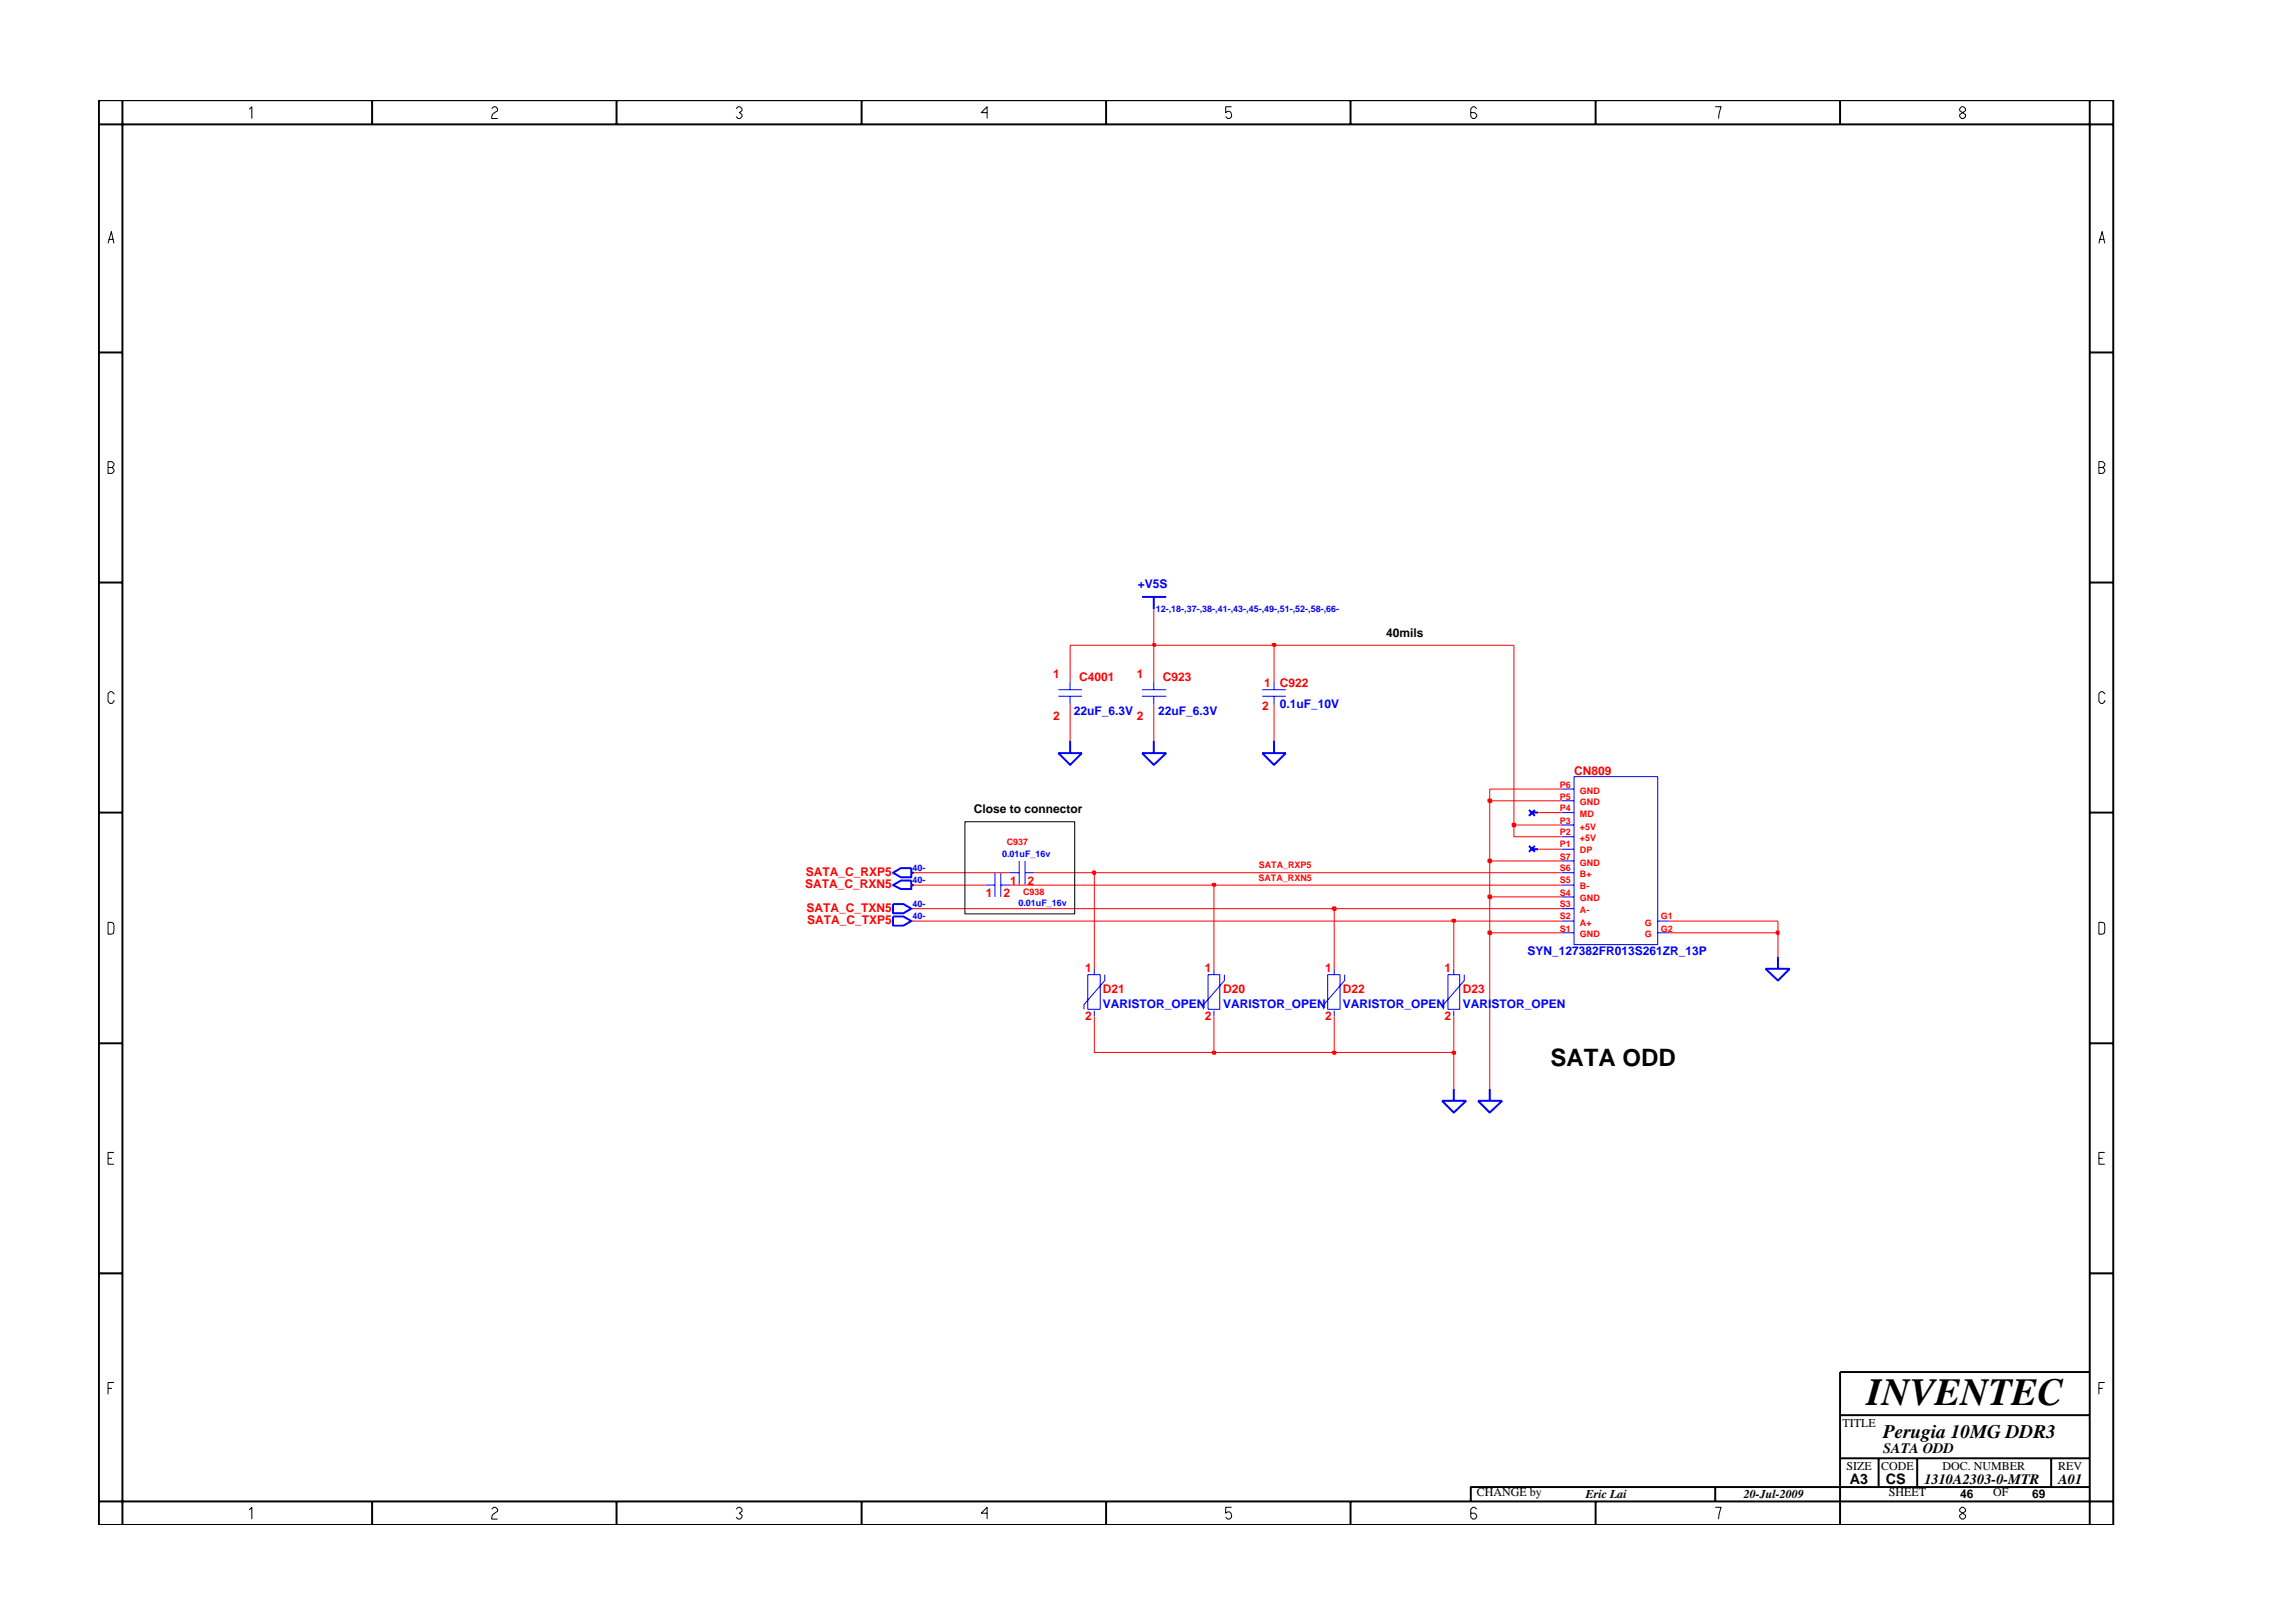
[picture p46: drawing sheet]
<svg xmlns="http://www.w3.org/2000/svg" width="297mm" height="210mm" viewBox="0 0 297 210" stroke-linecap="round" stroke-linejoin="round" font-family="sans-serif">
<defs><g id="words">
<text font-size="5" x="241.8" y="182">INVENTEC</text>
<text font-size="3.1" x="200.9" y="138.1">SATA ODD</text>
<text font-size="2.5" x="244" y="186.3">Perugia 10MG DDR3</text>
<g font-size="1.9">
<text x="244" y="188.2">SATA ODD</text>
<text x="239.6" y="192.2">A3</text>
<text x="244.3" y="192.3">CS</text>
<text x="249.3" y="192.2">1310A2303-0-MTR</text>
<text x="266.6" y="192.2">A01</text>
</g>
<g font-size="1.6" fill="#00f">
<text x="147.4" y="76.2">+V5S</text>
<text x="139.1" y="92.7">22uF_6.3V</text>
<text x="150" y="92.7">22uF_6.3V</text>
<text x="165.8" y="91.7">0.1uF_10V</text>
<text x="197.9" y="123.7">SYN_127382FR013S261ZR_13P</text>
<text x="142.9" y="130.6">VARISTOR_OPEN</text>
<text x="158.4" y="130.6">VARISTOR_OPEN</text>
<text x="173.9" y="130.6">VARISTOR_OPEN</text>
<text x="189.5" y="130.6">VARISTOR_OPEN</text>
</g>
<g font-size="1.6">
<text x="179.6" y="82.5">40mils</text>
<text x="126.2" y="105.3">Close to connector</text>
<text x="238.7" y="184.8">TITLE</text>
<text x="239.2" y="190.4">SIZE</text>
<text x="243.7" y="190.4">CODE</text>
<text x="251.6" y="190.4">DOC. NUMBER</text>
<text x="266.6" y="190.4">REV</text>
<text x="191.3" y="193.9">CHANGE by</text>
<text x="205.4" y="194.1">Eric Lai</text>
<text x="225.9" y="194.1">20-Jul-2009</text>
<text x="244.7" y="193.9">SHEET</text>
<text x="253.9" y="194.1">46</text>
<text x="258.2" y="193.9">OF</text>
<text x="263.3" y="194.1">69</text>
</g>
<g font-size="1.6" fill="#f00">
<text x="136.4" y="87.8">1</text>
<text x="139.8" y="88.2">C4001</text>
<text x="147.2" y="87.8">1</text>
<text x="150.7" y="88.2">C923</text>
<text x="163.8" y="89">1</text>
<text x="165.8" y="89">C922</text>
<text x="136.4" y="93.3">2</text>
<text x="147.2" y="93.3">2</text>
<text x="163.5" y="92">2</text>
<text x="203.9" y="100.4">CN809</text>
<text x="104.4" y="113.5">SATA_C_RXP5</text>
<text x="104.3" y="115">SATA_C_RXN5</text>
<text x="104.5" y="118.1">SATA_C_TXN5</text>
<text x="104.5" y="119.7">SATA_C_TXP5</text>
<text x="127.7" y="116.2">1</text>
<text x="130" y="116.2">2</text>
<text x="130.8" y="114.7">1</text>
<text x="133.1" y="114.7">2</text>
<text x="140.6" y="125.9">1</text>
<text x="156.1" y="125.9">1</text>
<text x="171.6" y="125.9">1</text>
<text x="187.1" y="125.9">1</text>
<text x="142.9" y="128.6">D21</text>
<text x="158.4" y="128.6">D20</text>
<text x="173.9" y="128.6">D22</text>
<text x="189.5" y="128.6">D23</text>
<text x="140.6" y="132.1">2</text>
<text x="156.1" y="132.1">2</text>
<text x="171.6" y="132.1">2</text>
<text x="187.1" y="132.1">2</text>
</g>
<g font-size="1.2" fill="#00f">
<text x="149.7" y="79.2">12-,18-,37-,38-,41-,43-,45-,49-,51-,52-,58-,66-</text>
<text x="118.2" y="112.9">40-</text>
<text x="129.8" y="111">0.01uF_16v</text>
<text x="118.2" y="117.5">40-</text>
<text x="118.2" y="114.4">40-</text>
<text x="118.2" y="119.1">40-</text>
<text x="131.9" y="117.4">0.01uF_16v</text>
</g>
<g font-size="1.2" fill="#f00">
<text x="202.1" y="103.6">P5</text>
<text x="202.1" y="102.1">P6</text>
<text x="202.1" y="105.1">P4</text>
<text x="202.1" y="106.7">P3</text>
<text x="204.7" y="107.5">+5V</text>
<text x="204.7" y="104.3">GND</text>
<text x="204.7" y="102.8">GND</text>
<text x="204.7" y="105.9">MD</text>
<text x="130.4" y="109.4">C937</text>
<text x="163.1" y="112.4">SATA_RXP5</text>
<text x="202.1" y="111.4">S7</text>
<text x="202.1" y="112.9">S6</text>
<text x="202.1" y="109.8">P1</text>
<text x="202.1" y="108.2">P2</text>
<text x="204.7" y="112.1">GND</text>
<text x="204.7" y="113.7">B+</text>
<text x="204.7" y="110.5">DP</text>
<text x="204.7" y="109">+5V</text>
<text x="132.5" y="115.9">C938</text>
<text x="163" y="114.1">SATA_RXN5</text>
<text x="202.1" y="116">S4</text>
<text x="202.1" y="117.5">S3</text>
<text x="202.1" y="114.4">S5</text>
<text x="202.1" y="119.1">S2</text>
<text x="204.7" y="116.8">GND</text>
<text x="204.7" y="119.9">A+</text>
<text x="204.7" y="118.3">A-</text>
<text x="204.7" y="115.2">B-</text>
<text x="213.1" y="119.9">G</text>
<text x="215.2" y="119.1">G1</text>
<text x="202.1" y="120.7">S1</text>
<text x="204.7" y="121.4">GND</text>
<text x="213.1" y="121.4">G</text>
<text x="215.2" y="120.7">G2</text>
</g>
</g></defs>
<g fill="none" stroke="#00f" stroke-width=".25">
<path d="M147.9 77.3h3.2M149.5 77.3v1.6M137.1 97.6h3.1l-1.6 1.5zM138.6 96v1.6M147.9 97.6h3.2l-1.6 1.5zM149.5 96v1.6M163.5 97.6h3.1l-1.6 1.5zM165 96v1.6M115.7 117.1h1.3l1.1 .6-1.1 .6h-1.3zM115.7 114.7l1-.6h1.4v1.1h-1.4zM115.7 118.7h1.3l1.1 .6-1.1 .6h-1.3zM115.7 113.1l1-.6h1.4v1.2h-1.4z"/>
<path d="M118.1 114.7h.3M118.1 113.1h.3M198.1 104.9l.7 .8M198.1 109.6l.7 .7M198.4 105.3h.8M198.4 110h.8M198.8 104.9l-.7 .8M198.8 109.6l-.7 .7M228.7 125.5h3.1l-1.5 1.5zM230.3 124v1.5M186.8 142.6h3.1l-1.6 1.5zM188.3 141.1v1.5"/>
<path d="M191.5 142.6h3.1l-1.6 1.5zM193 141.1v1.5"/>
</g>
<g fill="none" stroke="#00f" stroke-width=".13">
<path d="M137.1 89.4h3.1M137.1 90.2h3.1M138.6 88.3v1.1M138.6 90.2v1.1M147.9 89.4h3.2M147.9 90.2h3.2M149.5 88.3v1.1M149.5 90.2v1.1M163.5 89.4h3.1M163.5 90.2h3.1M165 88.3v1.1M165 90.2v1.1"/>
<path d="M118.1 117.7h.3M118.1 119.3h.3M127.7 114.7h1.2M128.9 113.1v3.1M129.7 114.7h1.1M129.7 113.1v3.1M130.8 113.1h1.2M132 111.5v3.2M132.8 113.1h1.2M132.8 111.5v3.2M202.3 117.7h1.6M202.3 119.3h1.6"/>
<path d="M202.3 102.2h1.6M202.3 103.7h1.6M202.3 105.3h1.6M202.3 106.9h1.6M202.3 108.4h1.6M202.3 110h1.6M202.3 111.5h1.6M202.3 113.1h1.6M202.3 114.7h1.6M202.3 116.2h1.6M203.9 100.6h10.8v21.8h-10.8zM214.7 119.3h1.6"/>
<path d="M140.9 126.3h1.6v4.5h-1.6zM141.8 125.5v.8M141.8 130.9v.8M143.1 126.3v.7l-2.7 3.2v.6M156.5 126.3h1.5v4.5h-1.5zM157.3 125.5v.8M157.3 130.9v.8M158.6 126.3v.7l-2.7 3.2v.6M172 126.3h1.6v4.5h-1.6zM172.8 125.5v.8M172.8 130.9v.8M174.2 126.3v.7l-2.7 3.2v.6"/>
<path d="M187.6 126.3h1.5v4.5h-1.5zM188.3 125.5v.8M188.3 130.9v.8M189.7 126.3v.7l-2.7 3.2v.6M202.3 120.8h1.6M214.7 120.8h1.6"/>
</g>
<path d="M141.8 131.7v4.6h15.5M188.3 136.3v4.8M193 120.8v20.3" fill="none" stroke="#f00" stroke-width=".13"/>
<path d="M157.1 136.3h.3v.2h-.3z" fill="#8e2323"/>
<path d="M157.1 136.3h.3v.2h-.3z" fill="none" stroke="#f00" stroke-width=".25"/>
<path d="M157.3 131.7v4.6h15.5" fill="none" stroke="#f00" stroke-width=".13"/>
<path d="M172.7 136.3h.3v.2h-.3z" fill="#8e2323"/>
<path d="M172.7 136.3h.3v.2h-.3z" fill="none" stroke="#f00" stroke-width=".25"/>
<path d="M172.8 131.7v4.6h15.5" fill="none" stroke="#f00" stroke-width=".13"/>
<path d="M188.2 136.3h.3v.2h-.3z" fill="#8e2323"/>
<path d="M188.2 136.3h.3v.2h-.3z" fill="none" stroke="#f00" stroke-width=".25"/>
<path d="M141.8 113.1v12.4M157.3 114.7v10.8M172.8 117.7v7.8M188.3 119.3v6.2M188.3 131.7v4.6M230.3 120.8v3.2" fill="none" stroke="#f00" stroke-width=".13"/>
<path d="M192.8 120.7h.4v.3h-.4z" fill="#8e2323"/>
<path d="M192.8 120.7h.4v.3h-.4z" fill="none" stroke="#f00" stroke-width=".25"/>
<path d="M193 116.2v4.6h9.3M216.3 120.8h14" fill="none" stroke="#f00" stroke-width=".13"/>
<path d="M230.2 120.7h.2v.3h-.2z" fill="#8e2323"/>
<path d="M230.2 120.7h.2v.3h-.2z" fill="none" stroke="#f00" stroke-width=".25"/>
<path d="M118.4 119.3h69.9M230.3 119.3v1.5" fill="none" stroke="#f00" stroke-width=".13"/>
<path d="M188.2 119.2h.3v.2h-.3z" fill="#8e2323"/>
<path d="M188.2 119.2h.3v.2h-.3z" fill="none" stroke="#f00" stroke-width=".25"/>
<path d="M118.4 117.7h54.4M188.3 119.3h14M216.3 119.3h14" fill="none" stroke="#f00" stroke-width=".13"/>
<path d="M172.7 117.5h.3v.4h-.3z" fill="#8e2323"/>
<path d="M172.7 117.5h.3v.4h-.3z" fill="none" stroke="#f00" stroke-width=".25"/>
<path d="M172.8 117.7h29.5" fill="none" stroke="#f00" stroke-width=".13"/>
<path d="M192.8 116h.4v.4h-.4z" fill="#8e2323"/>
<path d="M192.8 116h.4v.4h-.4z" fill="none" stroke="#f00" stroke-width=".25"/>
<path d="M118.4 114.7h9.3M130.8 114.7h26.5M193 111.5v4.7h9.3" fill="none" stroke="#f00" stroke-width=".13"/>
<path d="M157.1 114.5h.3v.3h-.3z" fill="#8e2323"/>
<path d="M157.1 114.5h.3v.3h-.3z" fill="none" stroke="#f00" stroke-width=".25"/>
<path d="M118.4 113.1h12.4M134 113.1h7.8M157.3 114.7h45" fill="none" stroke="#f00" stroke-width=".13"/>
<path d="M141.6 112.9h.2v.3h-.2z" fill="#8e2323"/>
<path d="M141.6 112.9h.2v.3h-.2z" fill="none" stroke="#f00" stroke-width=".25"/>
<path d="M141.8 113.1h60.5" fill="none" stroke="#f00" stroke-width=".13"/>
<path d="M192.8 111.4h.4v.3h-.4z" fill="#8e2323"/>
<path d="M192.8 111.4h.4v.3h-.4z" fill="none" stroke="#f00" stroke-width=".25"/>
<path d="M193 103.7v7.8h9.3M196.1 106.9v1.5h6.2M199.2 110h3.1" fill="none" stroke="#f00" stroke-width=".13"/>
<path d="M195.9 106.7h.4v.3h-.4z" fill="#8e2323"/>
<path d="M195.9 106.7h.4v.3h-.4z" fill="none" stroke="#f00" stroke-width=".25"/>
<path d="M196.1 83.6v23.3h6.2M199.2 105.3h3.1" fill="none" stroke="#f00" stroke-width=".13"/>
<path d="M192.8 103.6h.4v.3h-.4z" fill="#8e2323"/>
<path d="M192.8 103.6h.4v.3h-.4z" fill="none" stroke="#f00" stroke-width=".25"/>
<path d="M138.6 88.3v-4.7h10.9v4.7M138.6 91.3v4.7M149.5 91.3v4.7M165 83.6v4.7M165 91.3v4.7M202.3 102.2h-9.3v1.5h9.3" fill="none" stroke="#f00" stroke-width=".13"/>
<path d="M149.4 83.4h.2v.3h-.2z" fill="#8e2323"/>
<path d="M149.4 83.4h.2v.3h-.2z" fill="none" stroke="#f00" stroke-width=".25"/>
<path d="M149.5 78.9v4.7h15.5" fill="none" stroke="#f00" stroke-width=".13"/>
<path d="M164.9 83.4h.3v.3h-.3z" fill="#8e2323"/>
<path d="M164.9 83.4h.3v.3h-.3z" fill="none" stroke="#f00" stroke-width=".25"/>
<path d="M165 83.6h31.1" fill="none" stroke="#f00" stroke-width=".13"/>
<g fill="none" stroke="#000" stroke-width=".25">
<path d="M12.8 13h261v184.6h-261zM12.8 16.1h261M15.9 13v184.6M48.2 13v3.1M79.9 13v3.1M111.6 13v3.1M143.3 13v3.1M174.9 13v3.1M206.7 13v3.1M238.4 13v3.1M270.7 13v184.6M12.8 45.7h3.1"/>
<path d="M270.7 45.7h3.1M12.8 75.5h3.1M270.7 75.5h3.1M12.8 105.3h3.1M270.7 105.3h3.1M12.8 135.2h3.1M270.7 135.2h3.1M12.8 165h3.1M270.7 165h3.1M270.7 177.7h-32.3v19.9M12.8 194.5h261M48.2 194.5v3.1"/>
<path d="M79.9 194.5v3.1M111.6 194.5v3.1M143.3 194.5v3.1M174.9 194.5v3.1M206.7 194.5v3.1M222.2 192.6v1.9M238.4 183.3h32.3M238.4 188.9h32.3M243.4 188.9v3.7M248.4 188.9v3.7M265.7 188.9v3.7M270.7 192.6h-80.2v1.9"/>
</g>
<g fill="none" stroke="#000" stroke-width=".13">
<path d="M32.3 14.2l.3-.4v1.6M63.7 14.1l.3-.3h.2l.3 .3v.2l-.5 .4-.3 .4v.3h.8M95.4 14.1l.2-.3h.3l.2 .3v.2l-.3 .3 .3 .2v.3l-.2 .3h-.3l-.2-.3M127.9 14.6h-.8l.8-.8v1.6M159.5 13.8h-.7v.8l.2-.2a.5 .5 0 0 1 .5 .7l-.2 .3h-.3l-.2-.3M191.3 14.1l-.3-.3h-.2l-.3 .3v1l.3 .3h.2l.3-.3v-.3l-.3-.2h-.5M222.2 13.8h.8l-.4 1.6M253.9 14.1l.2-.3h.3l.2 .3v.2l-.7 .5v.3l.2 .3h.3l.2-.3v-.3l-.7-.5zM14 31.5l.4-1.5 .4 1.5M14.1 31h.6M271.9 31.5l.4-1.5 .4 1.5M272 31h.6"/>
<path d="M14 59.8h.5l.3 .3v.2l-.3 .3 .3 .2v.3l-.3 .2h-.5zM271.9 59.8h.5l.3 .3v.2l-.3 .3 .3 .2v.3l-.3 .2h-.5zM14 60.6h.5M271.9 60.6h.5M14.8 89.9l-.3-.3h-.2l-.3 .3v1l.3 .2h.2l.3-.2v-.2M272.7 89.9l-.3-.3h-.3l-.2 .3v1l.2 .2h.3l.3-.2v-.2M14 119.5l.7 .1 .1 .2-.1 1.1-.7 .1zM125 106.5h14.2v11.9h-14.2zM271.9 119.5l.7 .1 .1 .2-.1 1.1-.7 .1zM14 150.1h.5M14.8 149.3h-.8v1.5h.8M271.9 150.1h.5"/>
<path d="M272.7 149.3h-.8v1.5h.8M14 179.9h.5M14.8 179.1h-.8v1.5M271.9 179.9h.5M272.7 179.1h-.8v1.5M32.3 195.6l.3-.3v1.5M63.7 195.5l.3-.2h.2l.3 .2v.3l-.7 .5-.1 .2v.3h.8M95.4 195.5l.2-.2h.3l.2 .2v.3l-.3 .2 .3 .3v.2l-.2 .3h-.3l-.2-.3M127.9 196h-.8l.8-.7v1.5M159.5 195.3h-.7v.7l.2-.1a.5 .5 0 0 1 .5 .6l-.2 .3h-.3l-.2-.3M191.3 195.5l-.3-.2h-.2l-.3 .2v1l.3 .3h.2l.3-.3v-.2l-.3-.3h-.5M222.2 195.3h.8l-.4 1.5"/>
<path d="M254.1 195.3l-.2 .2v.3l.7 .5v.2l-.2 .3h-.3l-.2-.3v-.2l.7-.5v-.3l-.2-.2z"/>
</g>
<use href="#words"/>
</svg>
